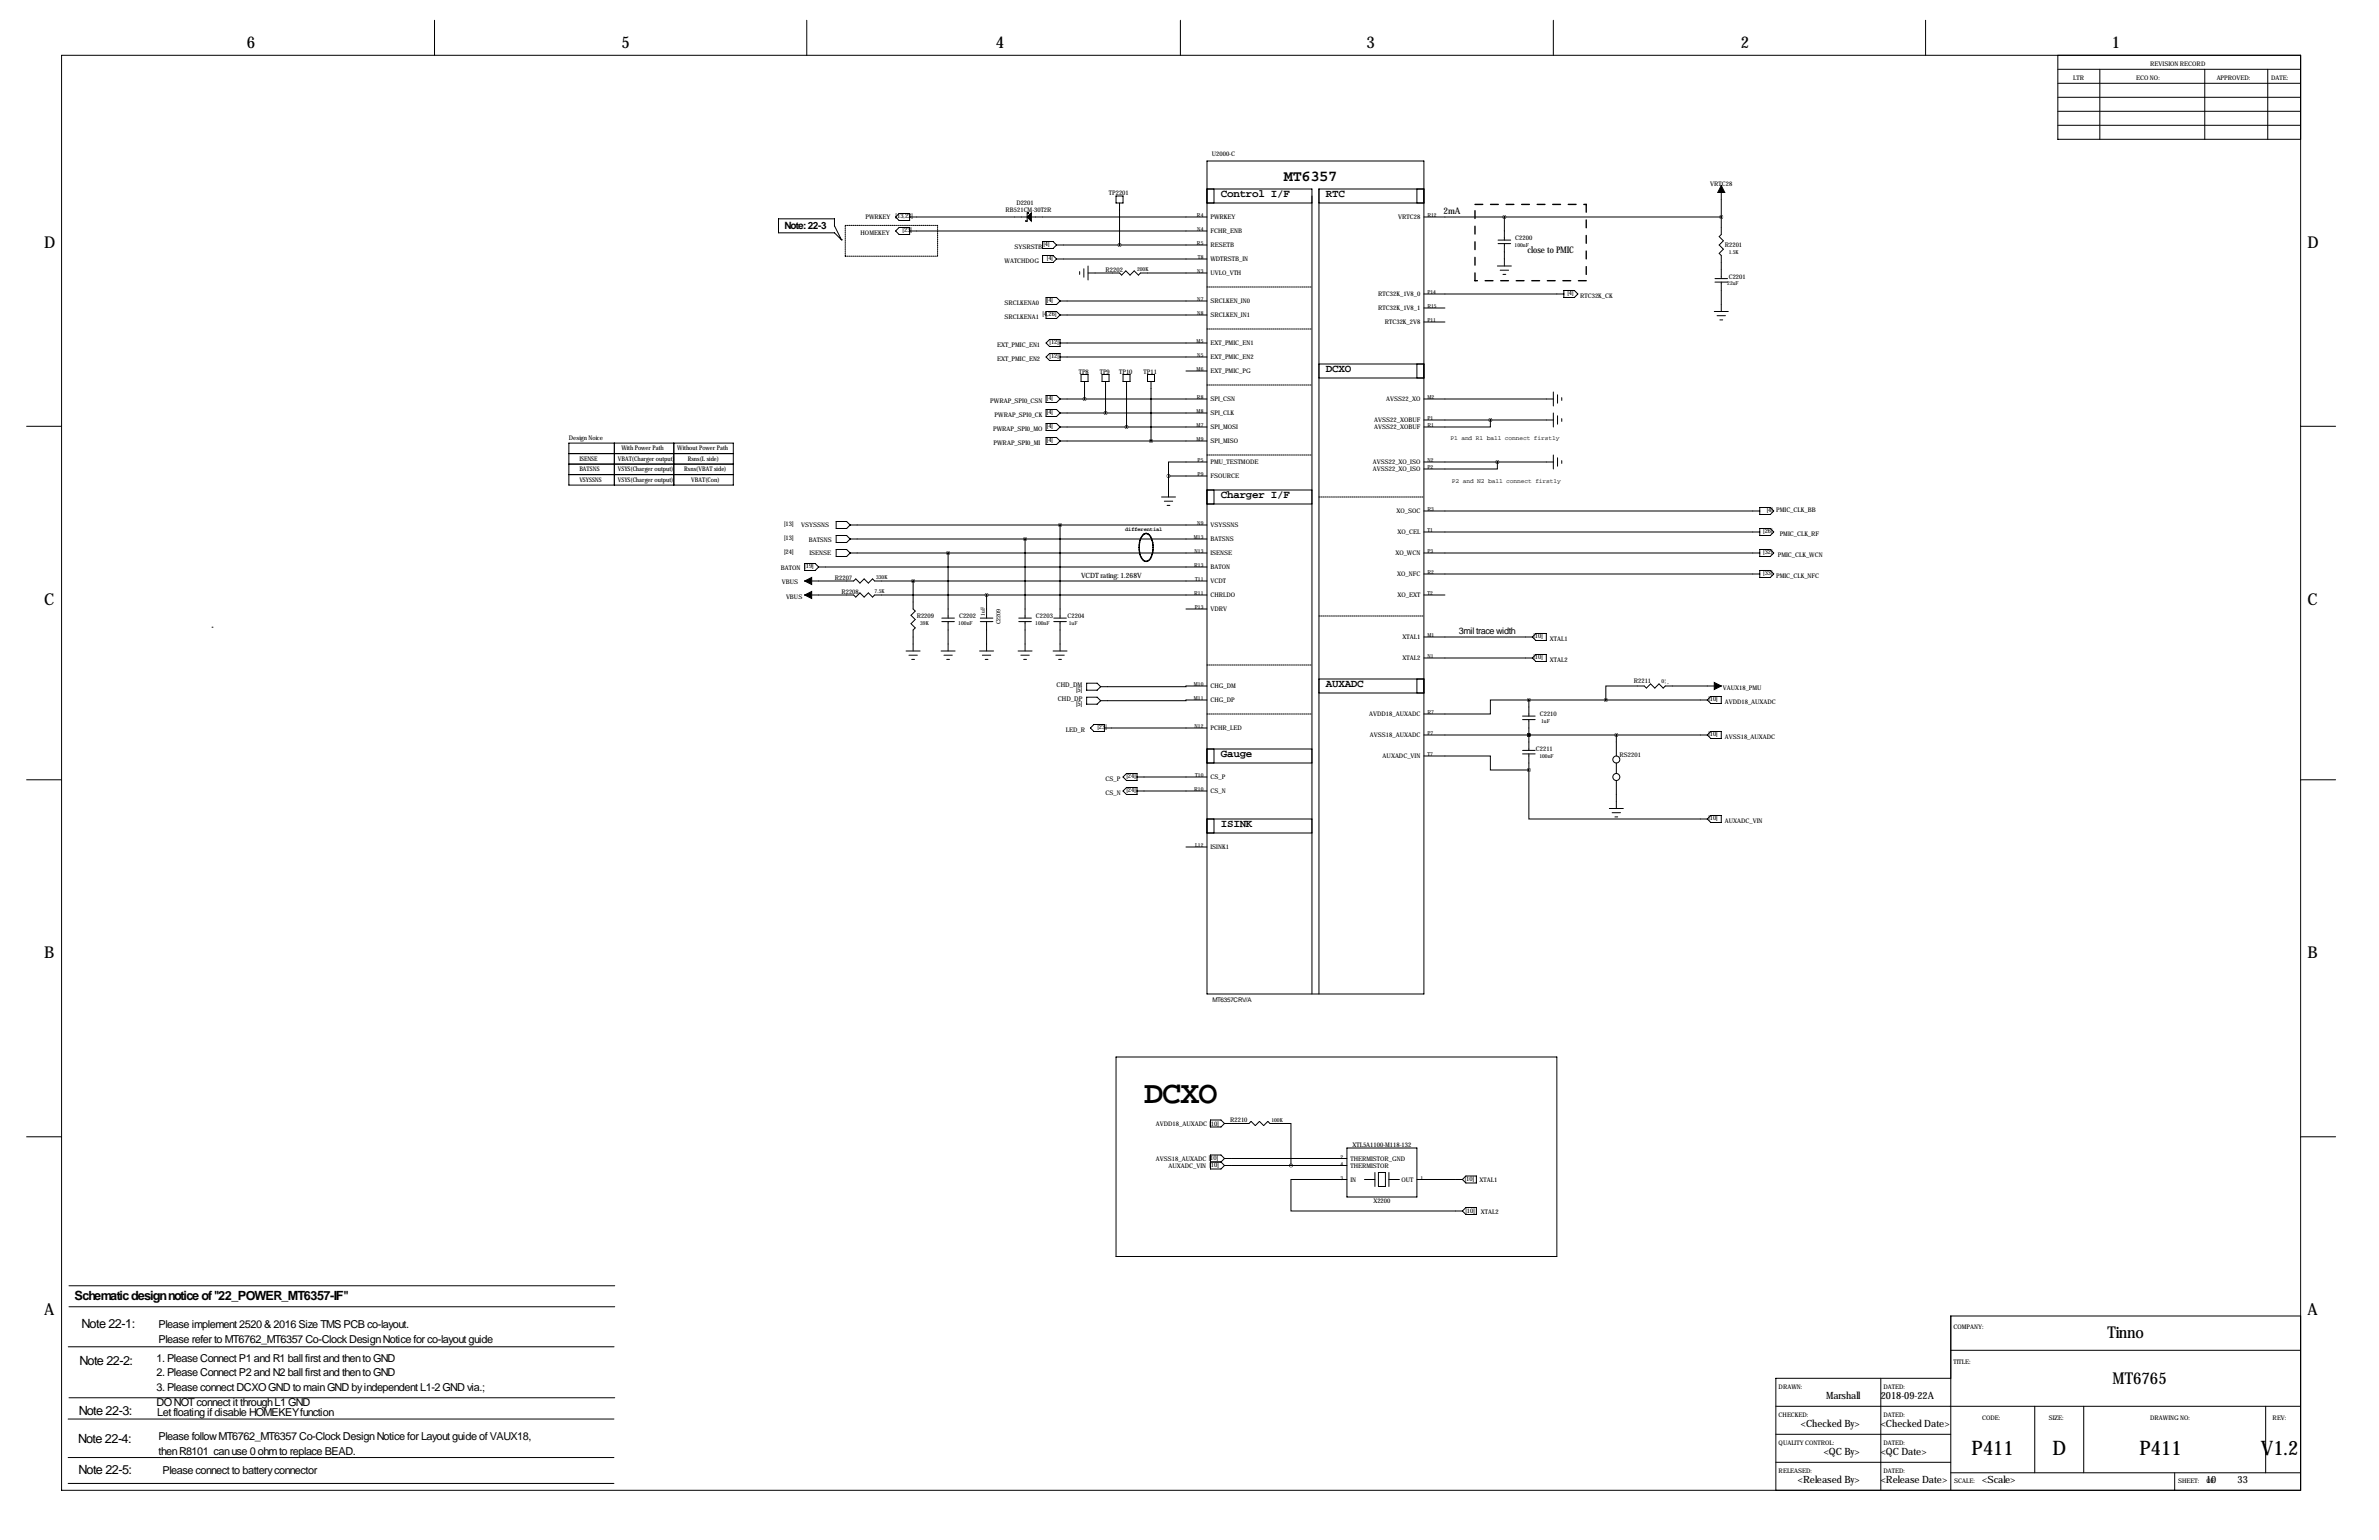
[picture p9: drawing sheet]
<svg xmlns="http://www.w3.org/2000/svg" width="864mm" height="559mm" viewBox="0 0 864 559" stroke-linecap="round" stroke-linejoin="round" font-family="sans-serif">
<defs><g id="words">
<text font-size="11.5" x="415.3" y="400">DCXO</text>
<g font-size="7.3">
<text x="715.7" y="527.9">P411</text>
<text x="745" y="527.9">D</text>
<text x="776.7" y="527.9">P411</text>
<text x="820.7" y="527.9">V1.2</text>
</g>
<g font-size="5.9">
<text x="89.7" y="17.5">6</text>
<text x="225.6" y="17.5">5</text>
<text x="361.4" y="17.5">4</text>
<text x="496.1" y="17.5">3</text>
<text x="632" y="17.5">2</text>
<text x="766.6" y="17.5">1</text>
<text x="16" y="89.9">D</text>
<text x="837.7" y="89.9">D</text>
<text x="16" y="219.5">C</text>
<text x="837.7" y="219.5">C</text>
<text x="16" y="347.7">B</text>
<text x="837.7" y="347.7">B</text>
<text x="16" y="477.3">A</text>
<text x="837.7" y="477.3">A</text>
<text x="765" y="485.6">Tinno</text>
<text x="766.9" y="502.1">MT6765</text>
</g>
<text font-size="5.6" x="466.1" y="65.5">MT6357</text>
<g font-size="4.6">
<text x="27.1" y="471.7">Schematic design notice of &quot;22_POWER_MT6357-IF&quot;</text>
<text x="29.6" y="481.9">Note 22-1:</text>
<text x="28.9" y="495.4">Note 22-2:</text>
<text x="28.6" y="513.4">Note 22-3:</text>
<text x="28.3" y="523.5">Note 22-4:</text>
<text x="28.5" y="534.8">Note 22-5:</text>
</g>
<g font-size="4">
<text x="443.2" y="71.6">Control I/F</text>
<text x="481.3" y="71.6">RTC</text>
<text x="481.3" y="135.1">DCXO</text>
<text x="443.2" y="180.8">Charger I/F</text>
<text x="481.3" y="249.4">AUXADC</text>
<text x="443.2" y="274.8">Gauge</text>
<text x="443.2" y="300.2">ISINK</text>
<text x="57.6" y="481.9">Please implement 2520 &amp; 2016 Size TMS PCB co-layout.</text>
<text x="57.6" y="487.3">Please refer to MT6762_MT6357 Co-Clock Design Notice for co-layout guide</text>
<text x="56.8" y="494.1">1. Please Connect P1 and R1 ball first and then to GND</text>
<text x="56.8" y="499.5">2. Please Connect P2 and N2 ball first and then to GND</text>
<text x="56.8" y="504.9">3. Please connect DCXO GND to main GND by independent L1-2 GND via.;</text>
<text x="56.8" y="510.2">DO NOT connect it through L1 GND</text>
<text x="57" y="513.6">Let floating if disable HOMEKEY function</text>
<text x="57.6" y="522.5">Please follow MT6762_MT6357 Co-Clock Design Notice for Layout guide of VAUX18,</text>
<text x="57.6" y="527.9">then R8101 can use 0 ohm to replace BEAD.</text>
<text x="59" y="534.8">Please connect to battery connector</text>
</g>
<g font-size="3.6">
<text x="284.7" y="83.1">Note: 22-3</text>
<text x="662.9" y="507.7">Marshall</text>
<text x="682.8" y="507.7">2018-09-22A</text>
<text x="653.7" y="517.8">&lt;Checked By&gt;</text>
<text x="682.8" y="517.8">&lt;Checked Date&gt;</text>
<text x="662" y="528">&lt;QC By&gt;</text>
<text x="682.8" y="528">&lt;QC Date&gt;</text>
<text x="652.7" y="538.2">&lt;Released By&gt;</text>
<text x="682.8" y="538.2">&lt;Release Date&gt;</text>
<text x="719.6" y="538.2">&lt;Scale&gt;</text>
<text x="800.9" y="538.2">10</text>
<text x="812.3" y="538.2">33</text>
</g>
<g font-size="3.3">
<text x="524" y="77.5">2mA</text>
<text x="554.5" y="91.9">close to PMIC</text>
<text x="529.6" y="229.9">3mil trace width</text>
</g>
<text font-size="2.6" x="392.4" y="209.6">VCDT rating: 1.268V</text>
<g font-size="2.4">
<text x="383.6" y="249.2">CHD_DM</text>
<text x="390.6" y="251.3">[5]</text>
<text x="384" y="254.3">CHD_DP</text>
<text x="390.6" y="256.3">[5]</text>
</g>
<g font-size="2.3">
<text x="780.5" y="23.9">REVISION RECORD</text>
<text x="752.6" y="29">LTR</text>
<text x="775.5" y="29">ECO NO:</text>
<text x="804.7" y="29">APPROVED:</text>
<text x="824.5" y="29">DATE:</text>
<text x="439.9" y="56.6">U2000-C</text>
<text x="402.5" y="70.9">TP2201</text>
<text x="620.8" y="67.3">VRTC28</text>
<text x="365" y="77">RB521CM-30T2R</text>
<text x="368.9" y="74.4">D2201</text>
<text x="314.2" y="79.5">PWRKEY</text>
<text x="325.1" y="79">[13,23]</text>
<text x="439.4" y="79.5">PWRKEY</text>
<text x="507.6" y="79.5">VRTC28</text>
<text x="312.4" y="85.1">HOMEKEY</text>
<text x="327.7" y="84.1">[23]</text>
<text x="378.8" y="89.2">[4]</text>
<text x="439.4" y="84.6">FCHR_ENB</text>
<text x="439.4" y="89.7">RESETB</text>
<text x="550.1" y="87.1">C2200</text>
<text x="626.1" y="89.7">R2201</text>
<text x="364.7" y="95.2">WATCHDOG</text>
<text x="368.3" y="90.2">SYSRSTB</text>
<text x="380" y="94.2">[4]</text>
<text x="439.4" y="94.7">WDTRSTB_IN</text>
<text x="401.3" y="98.6">R2202</text>
<text x="439.4" y="99.8">UVLO_VTH</text>
<text x="627.5" y="101.1">C2201</text>
<text x="500.3" y="107.4">RTC32K_1V8_0</text>
<text x="569" y="106.9">[4]</text>
<text x="573.6" y="107.9">RTC32K_CK</text>
<text x="364.7" y="110.5">SRCLKENA0</text>
<text x="380" y="109.5">[4]</text>
<text x="439.4" y="110">SRCLKEN_IN0</text>
<text x="500.3" y="112.5">RTC32K_1V8_1</text>
<text x="364.7" y="115.6">SRCLKENA1</text>
<text x="378.4" y="114.6">[4,26]</text>
<text x="439.4" y="115.1">SRCLKEN_IN1</text>
<text x="502.7" y="117.6">RTC32K_2V8</text>
<text x="361.9" y="125.7">EXT_PMIC_EN1</text>
<text x="381" y="124.7">[12]</text>
<text x="439.4" y="125.2">EXT_PMIC_EN1</text>
<text x="361.9" y="130.8">EXT_PMIC_EN2</text>
<text x="381" y="129.8">[12]</text>
<text x="439.4" y="130.3">EXT_PMIC_EN2</text>
<text x="391.6" y="135.6">TP8</text>
<text x="399.2" y="135.6">TP9</text>
<text x="406.2" y="135.6">TP10</text>
<text x="415.1" y="135.6">TP11</text>
<text x="439.4" y="135.4">EXT_PMIC_PG</text>
<text x="359.5" y="146.1">PWRAP_SPI0_CSN</text>
<text x="380" y="145">[4]</text>
<text x="439.4" y="145.5">SPI_CSN</text>
<text x="503.2" y="145.5">AVSS22_XO</text>
<text x="361.1" y="151.1">PWRAP_SPI0_CK</text>
<text x="380" y="150.1">[4]</text>
<text x="380" y="155.2">[4]</text>
<text x="439.4" y="150.6">SPI_CLK</text>
<text x="439.4" y="155.7">SPI_MOSI</text>
<text x="498.9" y="153.2">AVSS22_XOBUF</text>
<text x="498.9" y="155.7">AVSS22_XOBUF</text>
<text x="206.5" y="159.5">Design Noice</text>
<text x="360.5" y="156.2">PWRAP_SPI0_MO</text>
<text x="360.7" y="161.3">PWRAP_SPI0_MI</text>
<text x="380" y="160.3">[4]</text>
<text x="439.4" y="160.8">SPI_MISO</text>
<text x="526.5" y="159.8">P1 and R1 ball connect firstly</text>
<text x="210.3" y="167.1">ISENSE</text>
<text x="224.3" y="167.1">VBAT(Charger output)</text>
<text x="225.6" y="163.3">With Power Path</text>
<text x="245.9" y="163.3">Without Power Path</text>
<text x="249.7" y="167.1">Rsns(L side)</text>
<text x="210.3" y="170.9">BATSNS</text>
<text x="224.3" y="170.9">VSYS(Charger output)</text>
<text x="248.4" y="170.9">Rsns(VBAT side)</text>
<text x="439.4" y="168.4">PMU_TESTMODE</text>
<text x="439.4" y="173.5">FSOURCE</text>
<text x="498.4" y="168.4">AVSS22_XO_ISO</text>
<text x="498.4" y="170.9">AVSS22_XO_ISO</text>
<text x="210.3" y="174.8">VSYSSNS</text>
<text x="224.3" y="174.8">VSYS(Charger output)</text>
<text x="251" y="174.8">VBAT(Con)</text>
<text x="527" y="175.3">P2 and N2 ball connect firstly</text>
<text x="641.3" y="185.7">[4] PMIC_CLK_BB</text>
<text x="284.6" y="190.8">[13]</text>
<text x="290.8" y="191.3">VSYSSNS</text>
<text x="439.4" y="191.3">VSYSSNS</text>
<text x="506.9" y="186.2">XO_SOC</text>
<text x="284.6" y="196.1">[13]</text>
<text x="293.6" y="196.6">BATSNS</text>
<text x="439.4" y="196.3">BATSNS</text>
<text x="507.3" y="193.8">XO_CEL</text>
<text x="640.1" y="193.3">[26]</text>
<text x="646" y="194.3">PMIC_CLK_RF</text>
<text x="284.6" y="201.2">[24]</text>
<text x="293.9" y="201.4">ISENSE</text>
<text x="439.4" y="201.4">ISENSE</text>
<text x="506.5" y="201.4">XO_WCN</text>
<text x="640.1" y="200.9">[32]</text>
<text x="645.3" y="201.9">PMIC_CLK_WCN</text>
<text x="283.5" y="206.8">BATON [19]</text>
<text x="439.4" y="206.5">BATON</text>
<text x="507.2" y="209">XO_NFC</text>
<text x="640.1" y="208.5">[33]</text>
<text x="644.7" y="209.6">PMIC_CLK_NFC</text>
<text x="283.8" y="211.8">VBUS</text>
<text x="303" y="210.3">R2207</text>
<text x="305.4" y="215.4">R2208</text>
<text x="439.4" y="211.6">VCDT</text>
<text x="285.3" y="217.2">VBUS</text>
<text x="439.4" y="216.7">CHRLDO</text>
<text x="439.4" y="221.7">VDRV</text>
<text x="507.3" y="216.7">XO_EXT</text>
<text x="332.8" y="224.3">R2209</text>
<text x="348.1" y="224.3">C2202</text>
<text x="376.1" y="224.3">C2203</text>
<text x="387.5" y="224.3">C2204</text>
<text x="509.2" y="231.9">XTAL1</text>
<text x="556.6" y="231.4">[10]</text>
<text x="562.6" y="232.4">XTAL1</text>
<text x="509.2" y="239.5">XTAL2</text>
<text x="556.6" y="239">[10]</text>
<text x="562.6" y="240">XTAL2</text>
<text x="439.4" y="249.7">CHG_DM</text>
<text x="593.1" y="247.9">R2211</text>
<text x="625.4" y="250.2">VAUX18_PMU</text>
<text x="439.4" y="254.8">CHG_DP</text>
<text x="620.1" y="254.3">[10]</text>
<text x="626.1" y="255.3">AVDD18_AUXADC</text>
<text x="497" y="259.8">AVDD18_AUXADC</text>
<text x="559" y="259.8">C2210</text>
<text x="386.9" y="265.4">LED_R</text>
<text x="398.4" y="264.4">[23]</text>
<text x="439.4" y="264.9">PCHR_LED</text>
<text x="497.3" y="267.5">AVSS18_AUXADC</text>
<text x="620.1" y="267">[10]</text>
<text x="626.1" y="268">AVSS18_AUXADC</text>
<text x="501.9" y="275.1">AUXADC_VIN</text>
<text x="557.5" y="272.5">C2211</text>
<text x="587.9" y="274.6">RS2201</text>
<text x="401.3" y="283.2">CS_P</text>
<text x="408.9" y="282.2">[24]</text>
<text x="408.9" y="287.3">[24]</text>
<text x="439.4" y="287.8">CS_N</text>
<text x="439.4" y="282.7">CS_P</text>
<text x="401.3" y="288.3">CS_N</text>
<text x="620.1" y="297.4">[10]</text>
<text x="626.1" y="298.5">AUXADC_VIN</text>
<text x="439.4" y="308.1">ISINK1</text>
<text x="440.2" y="363.5">MT6357CRV/A</text>
<text x="446.6" y="407.2">R2210</text>
<text x="419.6" y="408.7">AVDD18_AUXADC [10]</text>
<text x="491" y="416.1">XTL5A1100-M118-132</text>
<text x="419.6" y="421.1">AVSS18_AUXADC [10]</text>
<text x="424.2" y="423.7">AUXADC_VIN [10]</text>
<text x="490.2" y="421.1">THERMISTOR_GND</text>
<text x="490.2" y="423.7">THERMISTOR</text>
<text x="490.2" y="428.8">IN</text>
<text x="508.7" y="428.8">OUT</text>
<text x="531.8" y="428.5">[10]</text>
<text x="537.1" y="429">XTAL1</text>
<text x="498.6" y="436.4">X2200</text>
<text x="532" y="440.2">[10]</text>
<text x="537.6" y="440.4">XTAL2</text>
<text x="709.2" y="482.3">COMPANY:</text>
<text x="709.2" y="495">TITLE:</text>
<text x="645.7" y="503.9">DRAWN:</text>
<text x="683.8" y="503.9">DATED:</text>
<text x="645.7" y="514.1">CHECKED:</text>
<text x="683.8" y="514.1">DATED:</text>
<text x="719.6" y="515.4">CODE:</text>
<text x="743.7" y="515.4">SIZE:</text>
<text x="780.5" y="515.4">DRAWING NO:</text>
<text x="825" y="515.4">REV:</text>
<text x="645.7" y="524.3">QUALITY CONTROL:</text>
<text x="683.8" y="524.3">DATED:</text>
<text x="645.7" y="534.4">RELEASED:</text>
<text x="683.8" y="534.4">DATED:</text>
<text x="709.4" y="538.2">SCALE:</text>
<text x="790.7" y="538.2">SHEET:</text>
<text x="801" y="538.2">OF</text>
</g>
<text font-size="2.1" x="363.2" y="226.6" transform="rotate(-90 363.2 226.6)">C2209</text>
<g font-size="2">
<text x="434.5" y="78.7">R4</text>
<text x="434.6" y="83.8">N4</text>
<text x="518.2" y="78.7">R12</text>
<text x="434.5" y="88.9">R5</text>
<text x="549.8" y="89.6">100nF</text>
<text x="434.8" y="94">T8</text>
<text x="627.6" y="92.1">1.5K</text>
<text x="412.7" y="98.4">200K</text>
<text x="434.6" y="99.1">N3</text>
<text x="518.2" y="106.7">P14</text>
<text x="627" y="103.5">22uF</text>
<text x="434.6" y="109.2">N7</text>
<text x="518.2" y="111.8">R15</text>
<text x="434.6" y="114.3">N8</text>
<text x="518.2" y="116.8">P11</text>
<text x="434.4" y="124.5">M5</text>
<text x="434.6" y="129.5">N5</text>
<text x="434.4" y="134.6">M6</text>
<text x="434.4" y="149.9">M8</text>
<text x="434.5" y="144.8">R8</text>
<text x="518.2" y="144.8">M2</text>
<text x="434.4" y="154.9">M7</text>
<text x="518.2" y="152.4">P1</text>
<text x="518.2" y="154.9">R1</text>
<text x="434.4" y="160">M9</text>
<text x="434.7" y="167.6">P5</text>
<text x="518.2" y="167.6">N2</text>
<text x="434.7" y="172.7">P9</text>
<text x="518.2" y="170.2">P2</text>
<text x="518.2" y="185.4">R3</text>
<text x="434.6" y="190.5">N9</text>
<text x="408.4" y="192.5">differential</text>
<text x="433.4" y="195.6">M13</text>
<text x="518.2" y="193">T1</text>
<text x="433.6" y="200.7">N13</text>
<text x="518.2" y="200.7">P3</text>
<text x="433.5" y="205.7">R13</text>
<text x="518.2" y="208.3">R2</text>
<text x="317.5" y="215.3">7.5K</text>
<text x="318" y="210.2">330K</text>
<text x="433.5" y="215.9">R11</text>
<text x="433.8" y="210.8">T11</text>
<text x="518.2" y="215.9">T2</text>
<text x="433.7" y="221">P13</text>
<text x="334" y="226.7">39K</text>
<text x="347.9" y="226.7">100nF</text>
<text x="357.5" y="223.5" transform="rotate(-90 357.5 223.5)">1uF</text>
<text x="375.8" y="226.7">100nF</text>
<text x="388" y="226.7">1uF</text>
<text x="518.2" y="231.1">M1</text>
<text x="518.2" y="238.8">N1</text>
<text x="433.4" y="248.9">M10</text>
<text x="603.1" y="247.8">0¦¸</text>
<text x="433.4" y="254">M11</text>
<text x="518.2" y="259.1">R7</text>
<text x="559.5" y="262.3">1uF</text>
<text x="433.6" y="264.2">N12</text>
<text x="518.2" y="266.7">P7</text>
<text x="518.2" y="274.3">T7</text>
<text x="558.8" y="275">100nF</text>
<text x="433.8" y="281.9">T10</text>
<text x="433.5" y="287">R10</text>
<text x="433.8" y="307.3">L12</text>
<text x="461.5" y="407.1">100K</text>
<text x="486.7" y="420.4">2</text>
<text x="486.7" y="422.9">4</text>
<text x="486.7" y="428">3</text>
<text x="515.6" y="428">1</text>
</g>
</g></defs>
<g fill="none" stroke="#000" stroke-width=".36">
<path d="M157.7 7.4v12.7M292.9 7.4v12.7M428.5 7.4v12.7M563.9 7.4v12.7M699 7.4v12.7M22.4 20.1h812.8v520.7h-812.8zM747 20.1v30.4h88.2M747 35.3h88.2M747 30.2h88.2M747 25.1h88.2M762.3 25.1v25.4M800.4 25.1v25.4"/>
<path d="M823.2 25.1v25.4M438.1 58.4h78.8v302.3h-78.8zM747 45.5h88.2M747 40.4h88.2M282.6 79.4h20.3v2.5l2.6 5.1-2.6-2.5h-20.3zM325.1 78.7l1.3-1.2h3.8v2.5h-3.8zM330.2 78.7h107.9M373.4 77.5v-.3h-.5v3.1h-.5v-.3M405.1 71.1h2.6v2.6h-2.6zM406.4 73.7v15.2M438.1 68.6h38.1v292.1M438.1 73.7h38.1"/>
<path d="M440.7 68.6v5.1M478.8 73.7h38.1M514.3 68.6v5.1M516.9 68.6h-38.1v292.1M516.9 78.7h107.9M546.1 78.7v8.4M624.8 67.3v17.8l-.7 .8 1.5 1.5-1.5 1.5 1.5 1.5-1.5 1.5 .7 .8v8.4M305.5 87h.1M325.1 83.8l1.3-1.2h3.8v2.5h-3.8zM330.2 83.8h107.9M378.5 87.6h3.8l1.2 1.3-1.2 1.3h-3.8zM378.5 92.7h3.8l1.2 1.3-1.2 1.2h-3.8z"/>
<path d="M383.5 88.9h54.6M383.5 94h54.6M391.9 98.6v1M393.4 97.5v3.1M395 99.1h11.4l.8 .7 1.5-1.5 1.5 1.5 1.5-1.5 1.6 1.5 .7-.7h24.1M395 96.5v5.1M543.6 96.5h5M543.8 87.1h4.6M543.8 88.4h4.6M544.6 98h3M545.6 99.6h1M546.1 88.4v8.1"/>
<path d="M379.7 107.9h3.8l1.3 1.3-1.3 1.3h-3.8zM379.7 113h3.8l1.3 1.3-1.3 1.3h-3.8zM384.8 114.3h53.3M384.8 109.2h53.3M516.9 106.7h50.8M516.9 111.8h7.6M516.9 116.8h7.6M567.7 105.4h3.8l1.3 1.3-1.3 1.2h-3.8zM622.3 113h5.1M622.6 101.1h4.5M622.6 102.4h4.5M623.3 114.6h3.1"/>
<path d="M624.3 116.1h1M624.8 102.4v10.6M381 123.2h3.8v2.5h-3.8l-1.3-1.2zM381 128.3h3.8v2.5h-3.8l-1.3-1.3zM384.8 124.5h53.3M384.8 129.5h53.3M392.4 135.9h2.6v2.5h-2.6zM393.7 138.4v6.4M400 135.9h2.6v2.5h-2.6zM401.3 138.4v11.5M407.7 135.9h2.5v2.5h-2.5zM408.9 138.4v16.5"/>
<path d="M416.6 135.9h2.5v2.5h-2.5zM417.8 138.4v21.6M430.5 134.6h7.6M478.8 132.1h38.1M478.8 137.2h38.1M514.3 132.1v5.1M9.7 154.7h12.7M379.7 143.5h3.8l1.3 1.3-1.3 1.3h-3.8zM379.7 148.6h3.8l1.3 1.3-1.3 1.2h-3.8zM379.7 153.7h3.8l1.3 1.2-1.3 1.3h-3.8zM379.7 158.8h3.8l1.3 1.2-1.3 1.3h-3.8zM384.8 144.8h53.3"/>
<path d="M384.8 149.9h53.3M384.8 154.9h53.3M516.9 144.8h47M516.9 152.4h47M541 152.4v2.5h-24.1M563.9 142.2v5.1M563.9 149.9v5M565.4 143.3v3M565.4 150.9v3M566.9 144.3v1M566.9 151.9v1M835.2 154.7h12.7"/>
<path d="M206.5 160.8h59.7v15.2h-59.7zM206.5 168.4h59.7M206.5 164.6h59.7M206.5 172.2h59.7M223 160.8v15.2M244.6 160.8v15.2M384.8 160h53.3M424.2 172.7h13.9M424.2 172.7v7.6M438.1 167.6h-13.9v5.1M438.1 177.8h38.1M440.7 177.8v5.1"/>
<path d="M516.9 167.6h47M543.6 167.6v2.6h-26.7M563.9 165.1v5.1M565.4 166.1v3.1M566.9 167.1v1M303.5 199.4h3.8l1.3 1.3-1.3 1.2h-3.8zM303.5 189.2h3.8l1.3 1.3-1.3 1.3h-3.8zM303.5 194.3h3.8l1.3 1.3-1.3 1.2h-3.8zM308.6 190.5h129.5M308.6 195.6h129.5M372.1 195.6v28.7M384.8 190.5v33.8"/>
<path d="M421.6 180.3h5.1M422.7 181.9h3M423.7 183.4h1M438.1 182.9h38.1M516.9 193h121.9M516.9 185.4h121.9M638.8 184.1h3.8l1.3 1.3-1.3 1.3h-3.8zM638.8 191.8h3.8l1.3 1.2-1.3 1.3h-3.8zM638.8 199.4h3.8l1.3 1.3-1.3 1.2h-3.8zM292.1 210.8h17.8l.7-.7 1.6 1.5 1.5-1.5 1.5 1.5 1.5-1.5 .8 .7h120.6M292.1 215.9h17.8l.7 .8 1.6-1.6 1.5 1.6 1.5-1.6 1.5 1.6 .8-.8h120.6M292.1 204.5h3.8l1.3 1.2-1.3 1.3h-3.8z"/>
<path d="M297.2 205.7h140.9M308.6 200.7h129.5M331.5 210.8v10.2l.7 .7-1.5 1.6 1.5 1.5-1.5 1.5 1.5 1.5-.7 .8v7.6M344.2 200.7v23.6M358.1 215.9v8.4M516.9 200.7h121.9M516.9 215.9h7.6M516.9 208.3h121.9M638.8 207h3.8l1.3 1.3-1.3 1.3h-3.8zM77 227.6h.1M328.9 236.2h5.1M329.9 237.7h3.1"/>
<path d="M331 239.3h1M341.6 236.2h5.1M341.9 224.3h4.6M341.9 225.6h4.6M342.6 237.7h3.1M343.7 239.3h1M344.2 225.6v10.6M355.6 236.2h5.1M355.9 224.3h4.5M355.9 225.6h4.5M356.6 237.7h3.1M357.6 239.3h1"/>
<path d="M358.1 225.6v10.6M369.6 236.2h5M369.8 224.3h4.6M369.8 225.6h4.6M370.6 237.7h3M371.6 239.3h1M372.1 225.6v10.6M382.3 236.2h5M382.5 224.3h4.6M382.5 225.6h4.6M383.3 237.7h3M384.3 239.3h1"/>
<path d="M384.8 225.6v10.6M430.5 221h7.6M516.9 231.1h39.4M516.9 238.8h39.4M557.5 237.5h3.8v2.5h-3.8l-1.2-1.2zM557.5 229.9h3.8v2.5h-3.8l-1.2-1.3zM394.5 247.9h3.8l1.2 1.3-1.2 1.2h-3.8zM394.5 253h3.8l1.2 1.3-1.2 1.2h-3.8zM438.1 248.9h-7.6v.3h-31M438.1 254h-7.6v.3h-31M478.8 246.4h38.1M478.8 251.5h38.1"/>
<path d="M514.3 246.4v5.1M552.7 259.8h4.6M555 254h-14v5.1h-24.1M555 254v5.8M555 254h64.8M619.8 254l1.2-1.3h3.8v2.6h-3.8zM624.8 248.9h-20.3l-.7 .8-1.6-1.5-1.5 1.5-1.5-1.5-1.5 1.5-.8-.8h-14v5.1M395.8 264.2l1.3-1.3h3.8v2.5h-3.8zM400.9 264.2h37.2M438.1 271.8h38.1M438.1 276.9h38.1M440.7 271.8v5.1"/>
<path d="M516.9 274.3h24.1v5.1h14M516.9 266.7h102.9M552.7 273.6h4.6M552.7 272.3h4.6M552.7 261.1h4.6M555 266.7h.1M555 279.4v17.8h64.8M555 261.1v11.2M555 273.6v5.8M586.7 266.7v7.6M586.7 276.9v3.8M619.8 266.7l1.2-1.3h3.8v2.6h-3.8z"/>
<path d="M9.7 283h12.7M407.7 287l1.2-1.2h3.8v2.5h-3.8zM408.9 280.7h3.8v2.5h-3.8l-1.2-1.3zM412.7 287h25.4M412.7 281.9h25.4M438.1 297.2h38.1M440.7 297.2v5.1M584.2 293.4h5.1M585.2 294.9h3.1M586.2 296.4h1M586.7 283.2v10.2M621 295.9h3.8v2.5h-3.8l-1.2-1.2z"/>
<path d="M835.2 283h12.7M430.5 307.3h7.6M438.1 302.3h38.1M405.1 383.5h160v72.4h-160zM9.7 412.5h12.7M439.4 406.4h3.8l1.3 1.3-1.3 1.2h-3.8zM444.5 407.7h8.9l.8-.8 1.5 1.5 1.5-1.5 1.5 1.5 1.5-1.5 .8 .8h7.6v15.2M488.9 416.6h25.4v17.7h-25.4zM835.2 412.5h12.7M439.4 421.6h3.8M443.2 421.6l1.3 1.3M444.5 420.4h44.4"/>
<path d="M444.5 422.9h44.4M444.5 420.4l-1.3 1.2M444.5 420.4l-1.3-1.3h-3.8v5.1h3.8l1.3-1.3M488.9 428h-20.3v11.4h62.3M495.3 428h3.8M499.1 425.4v5.1M500.4 425.4h2.5v5.1h-2.5zM504.2 425.4v5.1M504.2 428h3.8M514.3 428h16.6M532.1 426.7h3.8v2.6h-3.8l-1.2-1.3zM532.1 438.1h3.8v2.6h-3.8l-1.2-1.3z"/>
<path d="M25 474.2h198.2M25 466.5h198.2M835.2 477.5h-127v63.3M24.8 488.7h198.1M708.2 490h127M24.7 514.9h198.2M25 507.2h198.2M644.7 510.3h190.5M682.8 500.1v40.7M708.2 500.1h-63.5v40.7M738.6 510.3v24.1M756.4 510.3v24.1"/>
<path d="M822.5 510.3v24.1M24.7 528.9h198.2M24.7 538.3h198.2M644.7 530.6h63.5M644.7 520.4h63.5M708.2 534.4h127M789.4 534.4v6.4"/>
<circle cx="586.7" cy="275.6" r="1.27"/>
<circle cx="586.7" cy="281.9" r="1.27"/>
</g>
<g fill="none" stroke="#000" stroke-width=".51" stroke-dasharray="2.8 2.8">
<path d="M535.4 74.2h40.4M575.8 74.2v27.7M535.4 101.9v-27.7M575.8 101.9h-40.4M413.5 198.6l.1 .9M413.6 197.8l-.1 .8M413.6 199.5l.1 .9M413.7 196.9l-.1 .9M413.8 196.1l-.1 .8M414.1 195.4l-.3 .7M414.4 194.8l-.3 .6M414.8 194.3l-.4 .5"/>
<path d="M415.2 193.9l-.4 .4M415.6 193.6l-.4 .3M416.1 193.5l-.5 .1M416.5 193.6l-.4-.1M416.9 193.9l-.4-.3M417.3 194.3l-.4-.4M417.7 194.8l-.4-.5M418 195.4l-.3-.6M418.2 196.1l-.2-.7M418.4 196.9l-.2-.8M418.5 197.8l-.1-.9M418.5 199.5l.1-.9"/>
<path d="M418.6 198.6l-.1-.8M413.7 200.4l.1 .8M413.8 201.2l.3 .7M414.1 201.9l.3 .6M414.4 202.5l.4 .5M414.8 203l.4 .4M415.2 203.4l.4 .3M415.6 203.7h.5M416.1 203.7h.4M416.5 203.7l.4-.3M416.9 203.4l.4-.4M417.3 203l.4-.5"/>
<path d="M417.7 202.5l.3-.6M418 201.9l.2-.7M418.2 201.2l.2-.8M418.4 200.4l.1-.9"/>
</g>
<path d="M306.8 93v-11.2M306.8 81.8h33.6M340.4 81.8v11.2M340.4 93h-33.6M438.1 119.4h38.1M438.1 104.1h38.1M438.1 139.7h38.1M438.1 165.1h38.1M478.8 180.3h38.1M478.8 223.5h38.1M438.1 259.1h38.1M438.1 241.3h38.1" fill="none" stroke="#000" stroke-width=".36" stroke-dasharray=".4 .4"/>
<path d="M372.9 78.7l1.5-1.5v3.1zM624.8 67.3l1.3 2.6h-2.5zM292.1 210.8l2.5-1.2v2.5zM292.1 215.9l2.5-1.3v2.6zM622.3 247.6l2.5 1.3-2.5 1.3z" fill="#000" stroke="#000" stroke-width=".36"/>
<path d="M358.1 215.9a.05 .05 0 0 0 .1 0 .05 .05 0 0 0-.1 0zM554.9 266.7a.05 .05 0 0 0 .1 0 .05 .05 0 0 0-.1 0zM586.7 266.7a.05 .05 0 0 0 .1 0 .05 .05 0 0 0-.1 0zM554.9 254a.05 .05 0 0 0 .1 0 .05 .05 0 0 0-.1 0zM582.9 254a.05 .05 0 0 0 .1 0 .05 .05 0 0 0-.1 0zM554.9 279.4a.05 .05 0 0 0 .1 0 .05 .05 0 0 0-.1 0zM624.8 78.7a.05 .05 0 0 0 .1 0 .05 .05 0 0 0-.1 0zM331.4 210.8a.05 .05 0 0 0 .1 0 .05 .05 0 0 0-.1 0zM468.6 422.9a.05 .05 0 0 0 .1 0 .05 .05 0 0 0-.1 0zM554.9 266.7a.05 .05 0 0 0 .1 0 .05 .05 0 0 0-.1 0zM424.1 172.7a.05 .05 0 0 0 .1 0 .05 .05 0 0 0-.1 0zM543.5 167.6a.05 .05 0 0 0 .1 0 .05 .05 0 0 0-.1 0zM541 152.4a.05 .05 0 0 0 .1 0 .05 .05 0 0 0-.1 0zM401.3 149.9a.05 .05 0 0 0 .1 0 .05 .05 0 0 0-.1 0zM408.9 154.9a.05 .05 0 0 0 .1 0 .05 .05 0 0 0-.1 0zM417.8 160a.05 .05 0 0 0 .1 0 .05 .05 0 0 0-.1 0zM384.8 190.5a.05 .05 0 0 0 .1 0 .05 .05 0 0 0-.1 0zM372.1 195.6a.05 .05 0 0 0 .1 0 .05 .05 0 0 0-.1 0zM344.1 200.7a.05 .05 0 0 0 .1 0 .05 .05 0 0 0-.1 0z" fill="#000" stroke="#000" stroke-width="1.3"/>
<use href="#words"/>
</svg>
